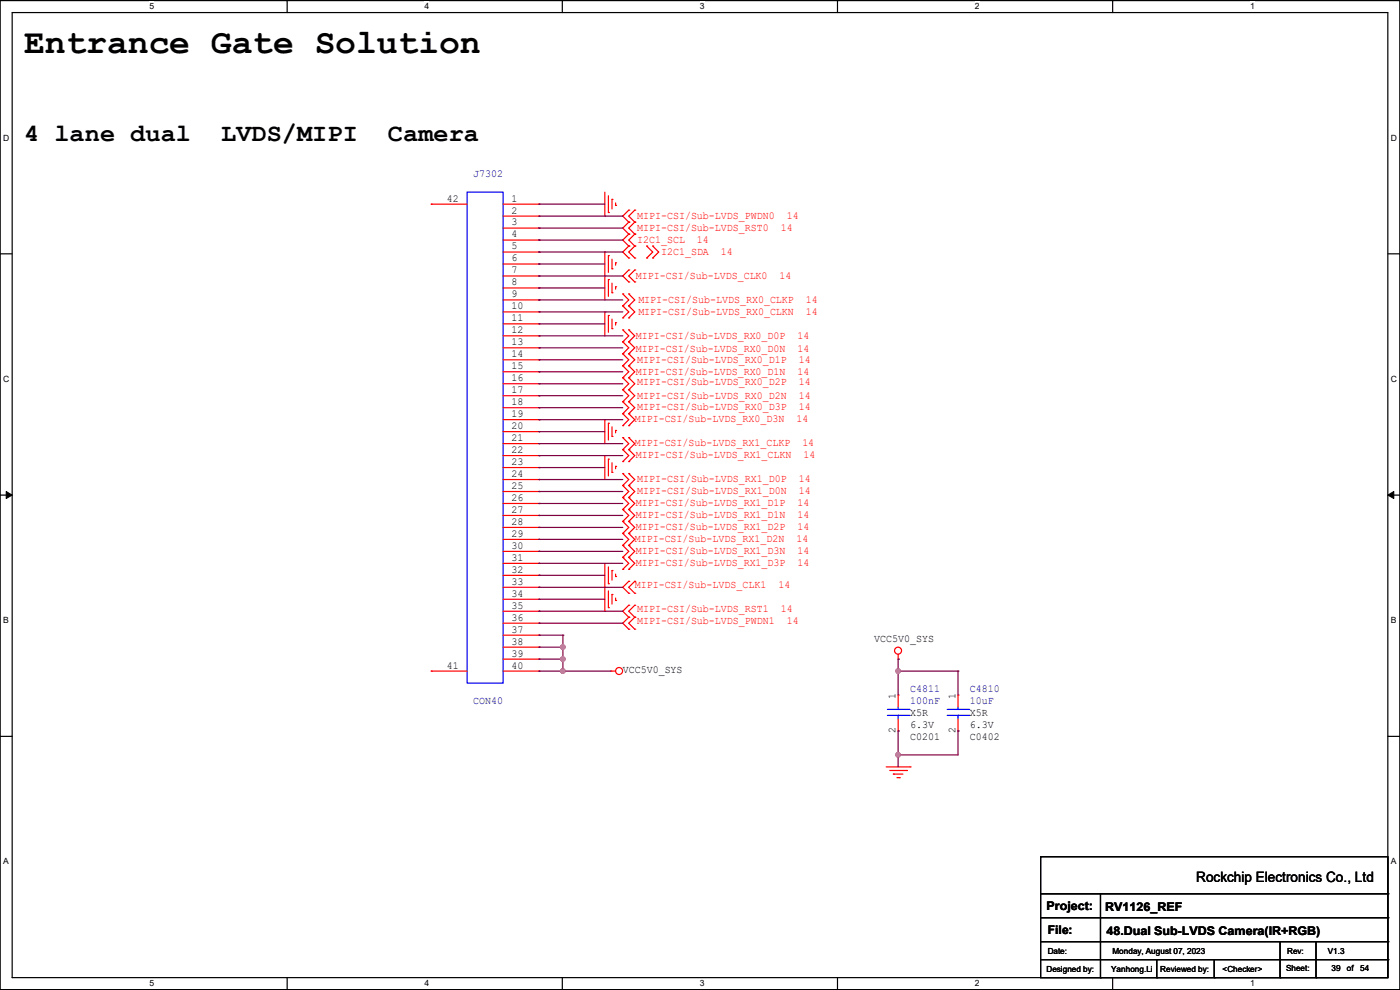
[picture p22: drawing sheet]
<svg xmlns="http://www.w3.org/2000/svg" width="297mm" height="210mm" viewBox="0 0 297 210" stroke-linecap="round" stroke-linejoin="round" font-family="sans-serif">
<defs><g id="words">
<text font-size="7.4" x="5.1" y="11.3">Entrance Gate Solution</text>
<g font-size="5.3">
<text x="5.1" y="30">4 lane dual</text>
<text x="46.9" y="30">LVDS/MIPI</text>
<text x="82.3" y="30">Camera</text>
</g>
<text font-size="3" x="253.8" y="187">Rockchip Electronics Co., Ltd</text>
<g font-size="2.5">
<text x="222" y="193">Project:</text>
<text x="234.5" y="193.3">RV1126_REF</text>
<text x="222.3" y="198.1">File:</text>
<text x="234.7" y="198.3">48.Dual Sub-LVDS Camera(IR+RGB)</text>
</g>
<g font-size="2.3" fill="#000080">
<text x="100.4" y="37.5">J7302</text>
<text x="100.4" y="149.3">CON40</text>
<text x="193.1" y="146.8">C4811</text>
<text x="193.1" y="149.3">100nF</text>
<text x="205.8" y="146.8">C4810</text>
<text x="205.8" y="149.3">10uF</text>
</g>
<g font-size="2.3">
<text x="94.8" y="42.8">42</text>
<text x="108.5" y="42.8">1</text>
<text x="108.5" y="45.3">2</text>
<text x="108.5" y="47.8">3</text>
<text x="108.5" y="50.4">4</text>
<text x="108.5" y="52.9">5</text>
<text x="108.5" y="55.5">6</text>
<text x="108.5" y="58">7</text>
<text x="108.5" y="60.5">8</text>
<text x="108.5" y="63.1">9</text>
<text x="108.5" y="65.6">10</text>
<text x="108.5" y="68.2">11</text>
<text x="108.5" y="70.7">12</text>
<text x="108.5" y="73.2">13</text>
<text x="108.5" y="75.8">14</text>
<text x="108.5" y="78.3">15</text>
<text x="108.5" y="80.9">16</text>
<text x="108.5" y="83.4">17</text>
<text x="108.5" y="85.9">18</text>
<text x="108.5" y="88.5">19</text>
<text x="108.5" y="91">20</text>
<text x="108.5" y="93.6">21</text>
<text x="108.5" y="96.1">22</text>
<text x="108.5" y="98.6">23</text>
<text x="108.5" y="101.2">24</text>
<text x="108.5" y="103.7">25</text>
<text x="108.5" y="106.3">26</text>
<text x="108.5" y="108.8">27</text>
<text x="108.5" y="111.3">28</text>
<text x="108.5" y="113.9">29</text>
<text x="108.5" y="116.4">30</text>
<text x="108.5" y="119">31</text>
<text x="108.5" y="121.5">32</text>
<text x="108.5" y="124">33</text>
<text x="108.5" y="126.6">34</text>
<text x="108.5" y="129.1">35</text>
<text x="108.5" y="131.7">36</text>
<text x="108.5" y="134.2">37</text>
<text x="108.5" y="136.7">38</text>
<text x="185.5" y="136.1">VCC5V0_SYS</text>
<text x="94.8" y="141.8">41</text>
<text x="108.5" y="139.3">39</text>
<text x="108.5" y="141.8">40</text>
<text x="132.1" y="142.7">VCC5V0_SYS</text>
<text x="190" y="148.2" transform="rotate(-90 190 148.2)">1</text>
<text x="202.7" y="148.2" transform="rotate(-90 202.7 148.2)">1</text>
<text x="190" y="155.6" transform="rotate(-90 190 155.6)">2</text>
<text x="193.1" y="151.8">X5R</text>
<text x="193.1" y="154.4">6.3V</text>
<text x="202.7" y="155.6" transform="rotate(-90 202.7 155.6)">2</text>
<text x="205.8" y="151.8">X5R</text>
<text x="205.8" y="154.4">6.3V</text>
<text x="193.1" y="156.9">C0201</text>
<text x="205.8" y="156.9">C0402</text>
</g>
<g font-size="2.3" fill="#f00">
<text x="135.2" y="46.4">MIPI-CSI/Sub-LVDS_PWDN0</text>
<text x="166.9" y="46.4">14</text>
<text x="135.2" y="51.5">I2C1_SCL</text>
<text x="135.2" y="49">MIPI-CSI/Sub-LVDS_RST0</text>
<text x="147.9" y="51.5">14</text>
<text x="165.6" y="49">14</text>
<text x="134.9" y="59.1">MIPI-CSI/Sub-LVDS_CLK0</text>
<text x="140.3" y="54.1">I2C1_SDA</text>
<text x="152.9" y="54.1">14</text>
<text x="165.4" y="59.1">14</text>
<text x="135.4" y="64.2">MIPI-CSI/Sub-LVDS_RX0_CLKP</text>
<text x="171" y="64.2">14</text>
<text x="134.9" y="71.8">MIPI-CSI/Sub-LVDS_RX0_D0P</text>
<text x="135.4" y="66.8">MIPI-CSI/Sub-LVDS_RX0_CLKN</text>
<text x="169.2" y="71.8">14</text>
<text x="171" y="66.8">14</text>
<text x="134.9" y="74.6">MIPI-CSI/Sub-LVDS_RX0_D0N</text>
<text x="135.2" y="76.9">MIPI-CSI/Sub-LVDS_RX0_D1P</text>
<text x="169.2" y="74.6">14</text>
<text x="169.5" y="76.9">14</text>
<text x="134.9" y="79.5">MIPI-CSI/Sub-LVDS_RX0_D1N</text>
<text x="135.2" y="81.7">MIPI-CSI/Sub-LVDS_RX0_D2P</text>
<text x="169.2" y="79.5">14</text>
<text x="169.5" y="81.7">14</text>
<text x="134.7" y="89.6">MIPI-CSI/Sub-LVDS_RX0_D3N</text>
<text x="135.2" y="87.1">MIPI-CSI/Sub-LVDS_RX0_D3P</text>
<text x="135.2" y="84.5">MIPI-CSI/Sub-LVDS_RX0_D2N</text>
<text x="168.9" y="89.6">14</text>
<text x="169.5" y="87.1">14</text>
<text x="169.5" y="84.5">14</text>
<text x="134.7" y="94.7">MIPI-CSI/Sub-LVDS_RX1_CLKP</text>
<text x="170.2" y="94.7">14</text>
<text x="134.9" y="97.2">MIPI-CSI/Sub-LVDS_RX1_CLKN</text>
<text x="170.5" y="97.2">14</text>
<text x="134.9" y="107.4">MIPI-CSI/Sub-LVDS_RX1_D1P</text>
<text x="135.2" y="104.9">MIPI-CSI/Sub-LVDS_RX1_D0N</text>
<text x="135.2" y="102.3">MIPI-CSI/Sub-LVDS_RX1_D0P</text>
<text x="169.2" y="107.4">14</text>
<text x="169.5" y="104.9">14</text>
<text x="169.5" y="102.3">14</text>
<text x="134.9" y="112.5">MIPI-CSI/Sub-LVDS_RX1_D2P</text>
<text x="134.9" y="109.9">MIPI-CSI/Sub-LVDS_RX1_D1N</text>
<text x="169.2" y="112.5">14</text>
<text x="169.2" y="109.9">14</text>
<text x="134.7" y="115">MIPI-CSI/Sub-LVDS_RX1_D2N</text>
<text x="134.9" y="117.6">MIPI-CSI/Sub-LVDS_RX1_D3N</text>
<text x="168.9" y="115">14</text>
<text x="169.2" y="117.6">14</text>
<text x="134.7" y="124.7">MIPI-CSI/Sub-LVDS_CLK1</text>
<text x="134.9" y="120.1">MIPI-CSI/Sub-LVDS_RX1_D3P</text>
<text x="165.1" y="124.7">14</text>
<text x="169.2" y="120.1">14</text>
<text x="135.2" y="129.8">MIPI-CSI/Sub-LVDS_RST1</text>
<text x="165.6" y="129.8">14</text>
<text x="135.2" y="132.3">MIPI-CSI/Sub-LVDS_PWDN1</text>
<text x="166.9" y="132.3">14</text>
</g>
<g font-size="1.8">
<text x="31.7" y="2">5</text>
<text x="90.1" y="2">4</text>
<text x="148.5" y="2">3</text>
<text x="206.8" y="2">2</text>
<text x="265.2" y="2">1</text>
<text x=".7" y="29.8">D</text>
<text x="295.1" y="29.8">D</text>
<text x=".7" y="81">C</text>
<text x="295.1" y="81">C</text>
<text x=".7" y="132.2">B</text>
<text x="295.1" y="132.2">B</text>
<text x=".7" y="183.4">A</text>
<text x="295.1" y="183.4">A</text>
<text x="222.3" y="202.4">Date:</text>
<text x="236" y="202.4">Monday, August 07, 2023</text>
<text x="273.1" y="202.4">Rev:</text>
<text x="281.7" y="202.4">V1.3</text>
<text x="31.7" y="209.3">5</text>
<text x="90.1" y="209.3">4</text>
<text x="148.5" y="209.3">3</text>
<text x="206.8" y="209.3">2</text>
<text x="222" y="206.2">Designed by:</text>
<text x="235.7" y="206.2">Yanhong.Li</text>
<text x="246.2" y="206.2">Reviewed by:</text>
<text x="259.4" y="206.2">&lt;Checker&gt;</text>
<text x="265.2" y="209.3">1</text>
<text x="272.8" y="206">Sheet:</text>
<text x="282.5" y="206">39</text>
<text x="285.7" y="206">of</text>
<text x="288.6" y="206">54</text>
</g>
</g></defs>
<path d="M0 .1h297v209.8h-297zM2.6 2.7h291.8v204.7h-291.8z" fill="none" stroke="#000" stroke-width=".25"/>
<g fill="#fff">
<path d="M31.7 .4h1v2h-1z"/>
<path d="M31.7 207.6h1v2h-1z"/>
</g>
<path d="M60.9 .1v2.6M60.9 207.4v2.5" fill="none" stroke="#000" stroke-width=".25"/>
<g fill="#fff">
<path d="M90.1 .4h1v2h-1z"/>
<path d="M90.1 207.6h1v2h-1z"/>
</g>
<path d="M119.3 .1v2.6M119.3 207.4v2.5" fill="none" stroke="#000" stroke-width=".25"/>
<g fill="#fff">
<path d="M148.5 .4h.9v2h-.9z"/>
<path d="M148.5 207.6h.9v2h-.9z"/>
</g>
<path d="M177.7 .1v2.6M177.7 207.4v2.5" fill="none" stroke="#000" stroke-width=".25"/>
<g fill="#fff">
<path d="M206.8 .4h1v2h-1z"/>
<path d="M206.8 207.6h1v2h-1z"/>
</g>
<path d="M236.1 .1v2.6M236.1 207.4v2.5" fill="none" stroke="#000" stroke-width=".25"/>
<g fill="#fff">
<path d="M265.2 .4h1v2h-1z"/>
<path d="M265.2 207.6h1v2h-1z"/>
<path d="M.7 28.2h1.2v2h-1.2z"/>
<path d="M295.1 28.2h1.2v2h-1.2z"/>
<path d="M.7 79.4h1.2v2h-1.2z"/>
<path d="M295.1 79.4h1.2v2h-1.2z"/>
</g>
<path d="M0 53.8h2.6M294.4 53.8h2.6" fill="none" stroke="#000" stroke-width=".25"/>
<g fill="#fff">
<path d="M.7 130.6h1.2v2h-1.2z"/>
<path d="M295.1 130.6h1.1v2h-1.1z"/>
</g>
<path d="M0 105h2.6M294.4 105h2.6" fill="none" stroke="#000" stroke-width=".25"/>
<path d="M1.3 104.3l1.3 .7-1.3 .7zM294.4 105l1.3-.7v1.4z" fill="#000" stroke="#000" stroke-width=".21"/>
<g fill="#fff">
<path d="M.7 181.8h1.2v2h-1.2z"/>
<path d="M295.1 181.8h1.1v2h-1.1z"/>
</g>
<g fill="none" stroke="#000" stroke-width=".25">
<path d="M0 156.2h2.6M294.4 156.2h2.6M220.8 181.7h73.6v25.7h-73.6zM220.8 189.6h73.6M220.8 194.7h73.6M220.8 199.8h73.6M233.5 189.6v17.8M271.6 199.8v7.6M279.2 199.8v7.6M294.4 189.6h.1M294.4 194.7h.1M294.4 199.8h.1"/>
<path d="M220.8 203.6h73.6M233.5 207.4h.1M245.4 207.4h.1M245.4 203.6v3.8M257.6 207.4h.1M257.6 203.6v3.8M271.6 207.4h.1M279.2 207.4h.1M294.4 203.6h.1"/>
</g>
<g fill="none" stroke="#f00" stroke-width=".25">
<path d="M91.5 43.3h.1M91.5 43.3h7.6M106.7 43.3h7.6M106.7 45.8h7.6M106.7 48.4h7.6M106.7 50.9h7.6M106.7 53.5h7.6M106.7 56h7.6M106.7 58.5h7.6M114.3 43.3h.1M114.3 45.8h.1M114.3 48.4h.1"/>
<path d="M114.3 50.9h.1M114.3 53.5h.1M114.3 56h.1M114.3 58.5h.1M128.3 58.5h.1M128.3 53.5h.1M128.3 45.8h.1M128.3 40.8v5M128.3 53.5v10.1M129.1 59.3h.1M129.1 54.2h.1M129.1 45.1h.1"/>
<path d="M129.1 41.5v3.6M129.1 54.2v3.6M129.1 59.3v3.6M129.8 57h.1M129.8 42.3h.1M129.8 42.3v2M129.8 55v2M130.6 55.8h.1M130.6 43.6h.1M130.6 43.1v.5M130.6 55.8v.5M133.4 49.7h.1"/>
<path d="M133.4 52.2h.1M133.4 54.7h.1M133.4 57.3h.1M133.4 59.8h.1M133.4 47.1h.1M133.4 44.6h.1M133.4 49.7l-1.3 1.2 1.3 1.3M133.4 52.2l-1.3 1.3 1.3 1.2M133.4 44.6l-1.3 1.2 1.3 1.3M133.4 57.3l-1.3 1.2 1.3 1.3M133.4 47.1l-1.3 1.3 1.3 1.3M134.7 52.2h.1"/>
<path d="M134.7 49.7h.1M134.7 54.7h.1M134.7 59.8h.1M134.7 57.3h.1M134.7 47.1h.1M134.7 44.6h.1M134.7 49.7l-1.3 1.2 1.3 1.3M134.7 52.2l-1.3 1.3 1.3 1.2M134.7 57.3l-1.3 1.2 1.3 1.3M134.7 47.1l-1.3 1.3 1.3 1.3M134.7 44.6l-1.3 1.2 1.3 1.3M137.2 54.7h.1"/>
<path d="M137.2 52.2h.1M137.2 52.2l1.3 1.3-1.3 1.2M138.5 54.7h.1M138.5 52.2h.1M138.5 52.2l1.2 1.3-1.2 1.2M106.7 61.1h7.6M106.7 63.6h7.6M106.7 66.2h7.6M106.7 68.7h7.6M106.7 71.2h7.6M106.7 73.8h7.6M106.7 76.3h7.6"/>
<path d="M106.7 78.9h7.6M114.3 61.1h.1M114.3 63.6h.1M114.3 66.2h.1M114.3 68.7h.1M114.3 71.2h.1M114.3 73.8h.1M114.3 76.3h.1M114.3 78.9h.1M128.3 66.2h.1M128.3 66.2v5M129.1 66.9h.1"/>
<path d="M129.1 66.9v3.6M129.8 62.1h.1M129.8 69.7h.1M129.8 60.1v2M129.8 67.7v2M130.6 60.8h.1M130.6 68.5h.1M130.6 60.8v.5M130.6 68.5v.5M132.1 77.6h.1M132.1 75.1h.1M132.1 72.5h.1"/>
<path d="M132.1 70h.1M132.1 64.9h.1M132.1 62.4h.1M132.1 67.4h.1M132.1 75.1l1.3 1.2-1.3 1.3M132.1 77.6l1.3 1.3-1.3 1.2M132.1 70l1.3 1.2-1.3 1.3M132.1 72.5l1.3 1.3-1.3 1.3M132.1 62.4l1.3 1.2-1.3 1.3M132.1 64.9l1.3 1.3-1.3 1.2M133.4 77.6h.1M133.4 75.1h.1"/>
<path d="M133.4 72.5h.1M133.4 70h.1M133.4 64.9h.1M133.4 62.4h.1M133.4 67.4h.1M133.4 75.1l1.3 1.2-1.3 1.3M133.4 77.6l1.3 1.3-1.3 1.2M133.4 70l1.3 1.2-1.3 1.3M133.4 72.5l1.3 1.3-1.3 1.3M133.4 62.4l1.3 1.2-1.3 1.3M133.4 64.9l1.3 1.3-1.3 1.2M106.7 81.4h7.6"/>
<path d="M106.7 83.9h7.6M106.7 86.5h7.6M106.7 89h7.6M106.7 91.6h7.6M106.7 94.1h7.6M106.7 96.6h7.6M106.7 99.2h7.6M114.3 81.4h.1M114.3 83.9h.1M114.3 86.5h.1M114.3 89h.1M114.3 91.6h.1"/>
<path d="M114.3 94.1h.1M114.3 96.6h.1M114.3 99.2h.1M128.3 89h.1M128.3 96.6h.1M128.3 89v5.1M128.3 96.6v5.1M129.1 89.8h.1M129.1 97.4h.1M129.1 89.8v3.5M129.1 97.4v3.6M129.8 92.6h.1"/>
<path d="M129.8 90.6v2M129.8 98.2v2M130.6 91.3h.1M130.6 98.9h.1M130.6 91.3v.5M130.6 98.9v.5M132.1 87.8h.1M132.1 85.2h.1M132.1 90.3h.1M132.1 82.7h.1M132.1 80.1h.1M132.1 95.4h.1"/>
<path d="M132.1 92.8h.1M132.1 97.9h.1M132.1 85.2l1.3 1.3-1.3 1.3M132.1 87.8l1.3 1.2-1.3 1.3M132.1 80.1l1.3 1.3-1.3 1.3M132.1 82.7l1.3 1.2-1.3 1.3M132.1 92.8l1.3 1.3-1.3 1.3M132.1 95.4l1.3 1.2-1.3 1.3M133.4 87.8h.1M133.4 85.2h.1M133.4 90.3h.1M133.4 82.7h.1"/>
<path d="M133.4 80.1h.1M133.4 95.4h.1M133.4 92.8h.1M133.4 97.9h.1M133.4 85.2l1.3 1.3-1.3 1.3M133.4 87.8l1.3 1.2-1.3 1.3M133.4 80.1l1.3 1.3-1.3 1.3M133.4 82.7l1.3 1.2-1.3 1.3M133.4 92.8l1.3 1.3-1.3 1.3M133.4 95.4l1.3 1.2-1.3 1.3M106.7 101.7h7.6M106.7 104.3h7.6"/>
<path d="M106.7 106.8h7.6M106.7 109.3h7.6M106.7 111.9h7.6M106.7 114.4h7.6M106.7 117h7.6M106.7 119.5h7.6M114.3 101.7h.1M114.3 104.3h.1M114.3 106.8h.1M114.3 109.3h.1M114.3 111.9h.1M114.3 114.4h.1"/>
<path d="M114.3 117h.1M114.3 119.5h.1M128.3 119.5v10.2M129.8 100.2h.1M132.1 118.2h.1M132.1 115.7h.1M132.1 113.2h.1M132.1 110.6h.1M132.1 108.1h.1M132.1 105.5h.1M132.1 103h.1M132.1 100.5h.1"/>
<path d="M132.1 118.2l1.3 1.3-1.3 1.3M132.1 115.7l1.3 1.3-1.3 1.2M132.1 113.2l1.3 1.2-1.3 1.3M132.1 110.6l1.3 1.3-1.3 1.3M132.1 108.1l1.3 1.2-1.3 1.3M132.1 105.5l1.3 1.3-1.3 1.3M132.1 103l1.3 1.3-1.3 1.2M132.1 100.5l1.3 1.2-1.3 1.3M133.4 118.2h.1M133.4 115.7h.1M133.4 113.2h.1M133.4 110.6h.1"/>
<path d="M133.4 108.1h.1M133.4 105.5h.1M133.4 103h.1M133.4 100.5h.1M133.4 118.2l1.3 1.3-1.3 1.3M133.4 115.7l1.3 1.3-1.3 1.2M133.4 113.2l1.3 1.2-1.3 1.3M133.4 110.6l1.3 1.3-1.3 1.3M133.4 108.1l1.3 1.2-1.3 1.3M133.4 105.5l1.3 1.3-1.3 1.3M133.4 103l1.3 1.3-1.3 1.2M133.4 100.5l1.3 1.2-1.3 1.3"/>
<path d="M106.7 122h7.6M106.7 124.6h7.6M106.7 127.1h7.6M106.7 129.7h7.6M106.7 132.2h7.6M106.7 134.7h7.6M106.7 137.3h7.6M106.7 139.8h7.6M114.3 122h.1M114.3 124.6h.1M114.3 127.1h.1M114.3 129.7h.1"/>
<path d="M114.3 132.2h.1M114.3 134.7h.1M114.3 137.3h.1M114.3 139.8h.1M128.3 124.6h.1M128.3 129.7h.1M129.1 123.8h.1M129.1 128.9h.1M129.1 120.3v3.5M129.1 125.3v3.6M129.8 121h.1M129.8 126.1h.1"/>
<path d="M129.8 121v2.1M129.8 126.1v2M130.6 122.3h.1M130.6 127.4h.1M130.6 121.8v.5M130.6 126.9v.5M132.1 120.8h.1M133.4 120.8h.1M133.4 125.9h.1M133.4 123.3h.1M133.4 133.5h.1M133.4 130.9h.1"/>
<path d="M133.4 128.4h.1M133.4 123.3l-1.3 1.3 1.3 1.3M133.4 130.9l-1.3 1.3 1.3 1.3M133.4 128.4l-1.3 1.3 1.3 1.2M134.7 123.3h.1M134.7 125.9h.1M134.7 130.9h.1M134.7 133.5h.1M134.7 128.4h.1M134.7 123.3l-1.3 1.3 1.3 1.3M134.7 130.9l-1.3 1.3 1.3 1.3M134.7 128.4l-1.3 1.3 1.3 1.2"/>
<path d="M190.5 139.8h.1M190.5 138.8v1M91.5 142.4h.1M91.5 142.4h7.6M106.7 142.4h7.6M114.3 142.4h.1M129.6 142.4h.1M129.6 142.4h1M190.5 147.4h.1M190.5 155.1h.1M190.5 147.4v2.6M190.5 152.5v2.6"/>
<path d="M203.2 147.4h.1M203.2 155.1h.1M203.2 147.4v2.6M203.2 152.5v2.6M188 162.7h5.1M188.8 163.4h3.5M189.5 164.2h.1M189.5 164.2h2.1M190.3 165h.5M190.8 165h.1M192.3 163.4h.1M193.1 162.7h.1"/>
<circle cx="190.5" cy="138" r=".74"/>
<circle cx="131.3" cy="142.3" r=".74"/>
</g>
<g fill="none" stroke="#00f" stroke-width=".25">
<path d="M99.1 40.8h7.6v104.1h-7.6zM188.3 151.8h4.5M188.3 150.5h4.5M190.5 150.5h.1M190.5 151.8h.1M190.5 150v.5M190.5 151.8v.7M192.8 151.8h.1M192.8 150.5h.1M201 151.8h4.5M201 150.5h4.5M203.2 150.5h.1"/>
<path d="M203.2 151.8h.1M203.2 150v.5M203.2 151.8v.7M205.5 151.8h.1M205.5 150.5h.1"/>
</g>
<g fill="none" stroke="#800040" stroke-width=".25">
<path d="M114.3 56h.1M114.3 50.9h.1M114.3 53.5h.1M114.3 58.5h.1M114.3 48.4h.1M114.3 45.8h.1M114.3 43.3h.1M114.3 56h14M114.3 50.9h17.8M114.3 53.5h17.8M114.3 58.5h17.8M114.3 48.4h17.8"/>
<path d="M114.3 45.8h17.8M114.3 43.3h14M114.3 61.1h.1M114.3 63.6h.1M114.3 66.2h.1M114.3 76.3h.1M114.3 78.9h.1M114.3 71.2h.1M114.3 73.8h.1M114.3 68.7h.1M114.3 61.1h14M114.3 63.6h17.8"/>
<path d="M114.3 66.2h17.8M114.3 76.3h17.8M114.3 78.9h17.8M114.3 71.2h17.8M114.3 73.8h17.8M114.3 68.7h14M114.3 91.6h.1M114.3 86.5h.1M114.3 89h.1M114.3 81.4h.1M114.3 83.9h.1M114.3 94.1h.1"/>
<path d="M114.3 96.6h.1M114.3 99.2h.1M114.3 91.6h14M114.3 86.5h17.8M114.3 89h17.8M114.3 81.4h17.8M114.3 83.9h17.8M114.3 94.1h17.8M114.3 96.6h17.8M114.3 99.2h14M114.3 101.7h.1M114.3 104.3h.1"/>
<path d="M114.3 106.8h.1M114.3 109.3h.1M114.3 111.9h.1M114.3 114.4h.1M114.3 117h.1M114.3 119.5h.1M114.3 101.7h17.8M114.3 104.3h17.8M114.3 106.8h17.8M114.3 109.3h17.8M114.3 111.9h17.8M114.3 114.4h17.8"/>
<path d="M114.3 117h17.8M114.3 119.5h17.8M114.3 122h.1M114.3 124.6h.1M114.3 139.8h.1M114.3 129.7h.1M114.3 132.2h.1M114.3 127.1h.1M114.3 134.7h.1M114.3 137.3h.1M114.3 122h14M114.3 124.6h17.8"/>
<path d="M114.3 139.8h5.1M114.3 129.7h17.8M114.3 132.2h17.8M114.3 127.1h14M114.3 134.7h5.1M114.3 137.3h5.1M119.4 139.8h.1M119.4 134.7h.1M119.4 137.3h.1M119.4 134.7v7.7M190.5 139.8h.1M190.5 139.8v7.6"/>
<path d="M114.3 142.4h.1M114.3 142.4h15.3M119.4 142.4h.1M190.5 155.1h.1M190.5 142.4h.1M190.5 142.4h12.7M190.5 155.1v7.6M203.2 155.1h.1M203.2 142.4h.1M203.2 142.4v5M203.2 155.1v5h-12.7M190.5 160.1h.1"/>
</g>
<g fill="#f0f" stroke="#f0f" stroke-width=".25">
<circle cx="119.4" cy="142.3" r=".49"/>
<circle cx="190.5" cy="160.1" r=".49"/>
<circle cx="190.5" cy="142.3" r=".49"/>
<circle cx="119.4" cy="139.8" r=".49"/>
<circle cx="119.4" cy="137.3" r=".49"/>
</g>
<use href="#words"/>
</svg>
